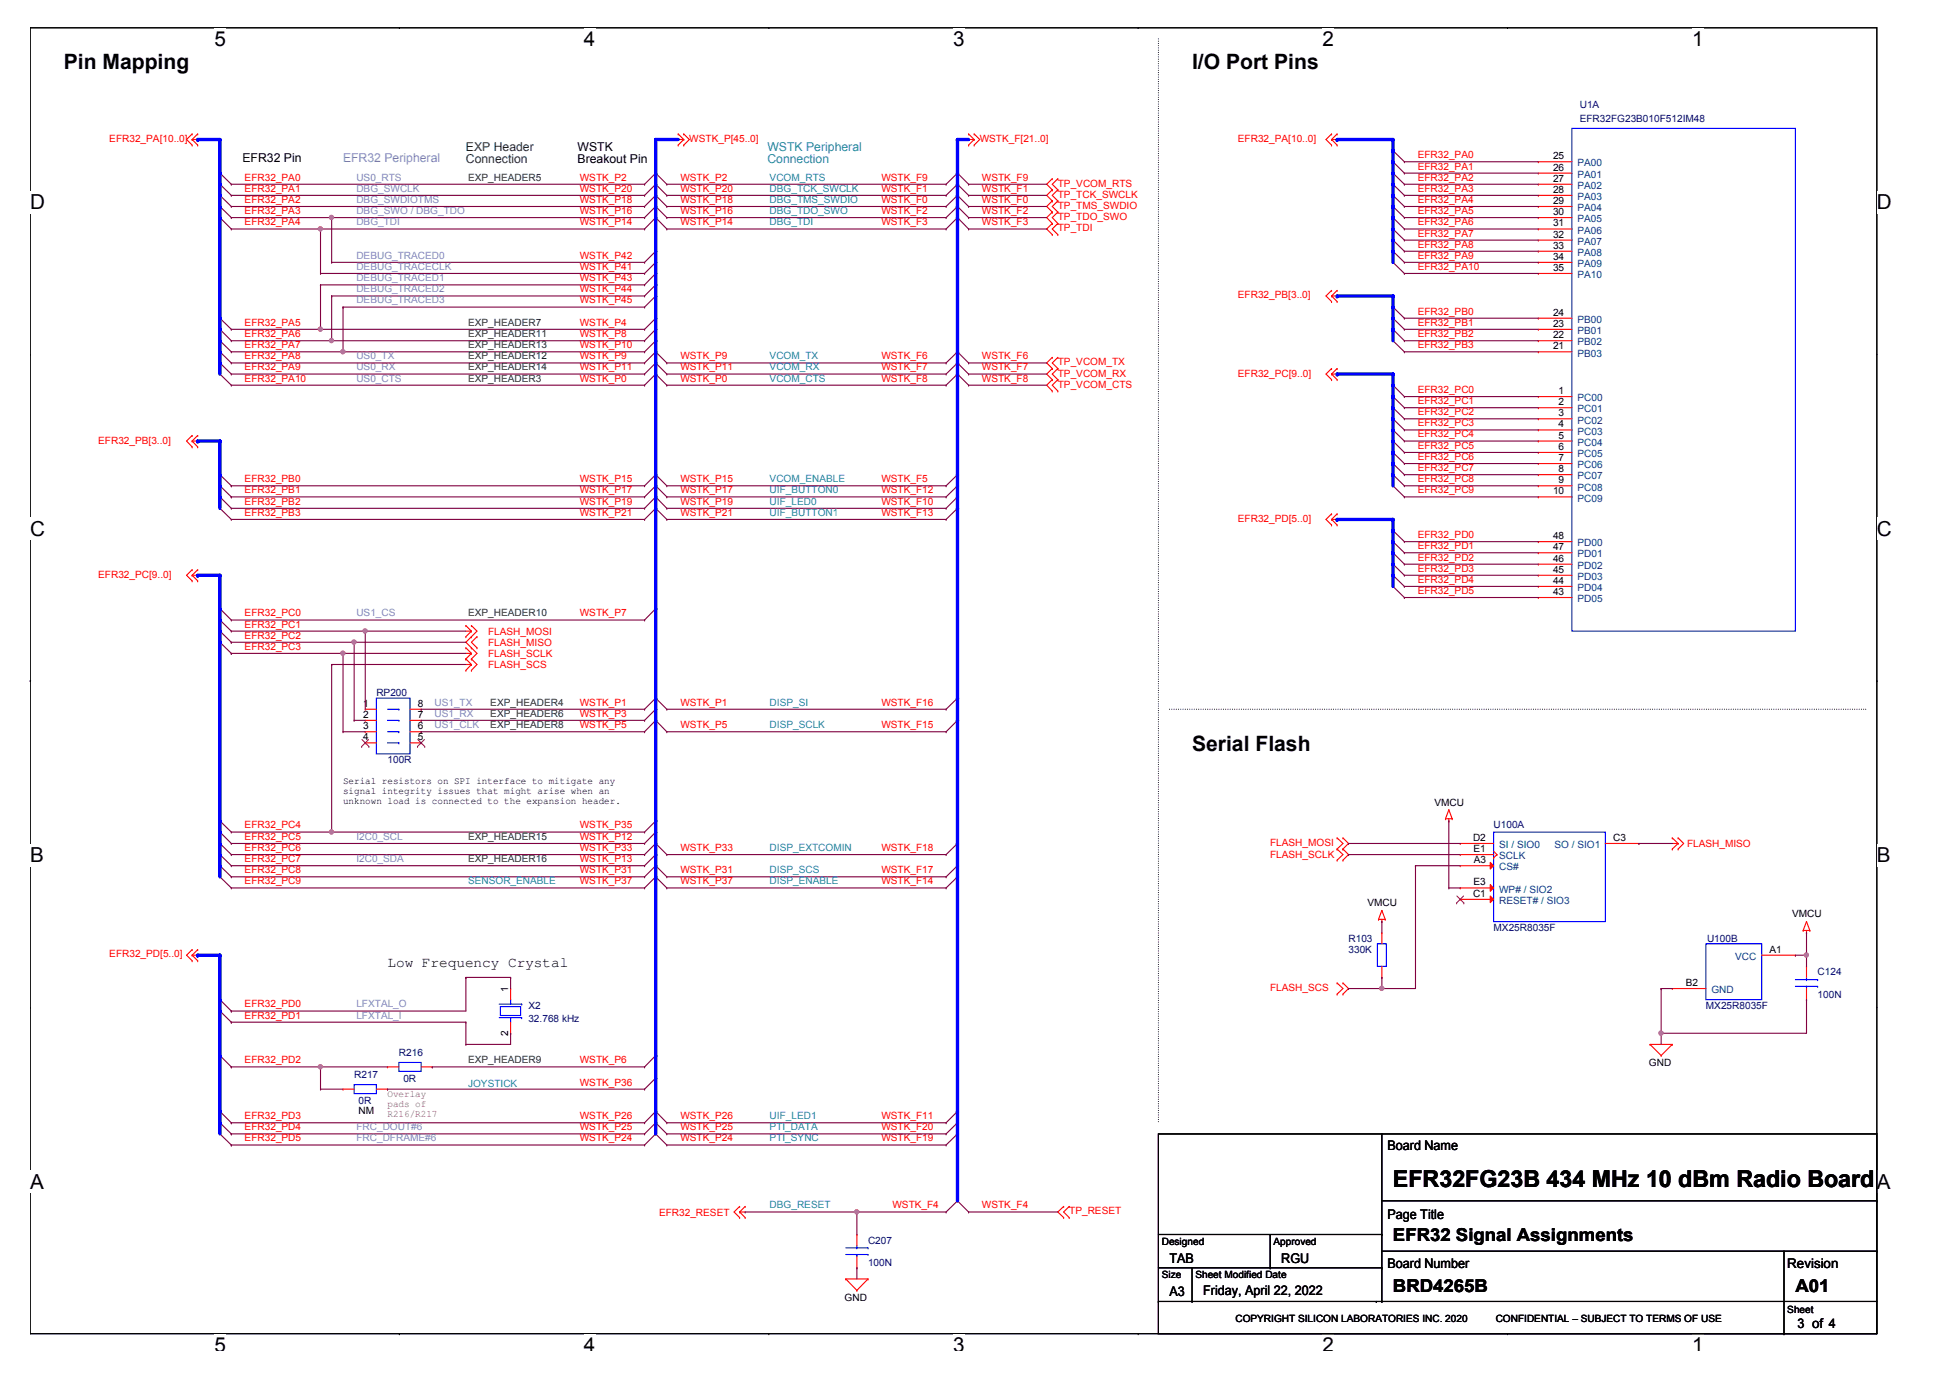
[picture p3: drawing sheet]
<svg xmlns="http://www.w3.org/2000/svg" width="297mm" height="210mm" viewBox="0 0 297 210" stroke-linecap="round" stroke-linejoin="round" font-family="sans-serif">
<defs><g id="words">
<text font-size="3.6" x="212.2" y="180.8">EFR32FG23B 434 MHz 10 dBm Radio Board</text>
<g font-size="3.2">
<text x="9.7" y="10.6">Pin Mapping</text>
<text x="181.6" y="10.6">I/O Port Pins</text>
<text x="181.6" y="114.4">Serial Flash</text>
</g>
<g font-size="3.1">
<text x="32.7" y="7">5</text>
<text x="89" y="7">4</text>
<text x="145.2" y="7">3</text>
<text x="201.5" y="7">2</text>
<text x="257.7" y="7">1</text>
<text x="4.6" y="31.9">D</text>
<text x="285.9" y="31.9">D</text>
<text x="4.6" y="81.6">C</text>
<text x="285.9" y="81.6">C</text>
<text x="4.6" y="131.3">B</text>
<text x="285.9" y="131.3">B</text>
<text x="4.6" y="181.1">A</text>
<text x="285.9" y="181.1">A</text>
<text x="32.7" y="206">5</text>
<text x="89" y="206">4</text>
<text x="145.2" y="206">3</text>
<text x="201.5" y="206">2</text>
<text x="257.7" y="206">1</text>
</g>
<g font-size="2.7">
<text x="212.2" y="189">EFR32 Signal Assignments</text>
<text x="212.2" y="196.8">BRD4265B</text>
<text x="273.5" y="196.8">A01</text>
</g>
<text font-size="2.2" x="59" y="147.3">Low Frequency Crystal</text>
<g font-size="2">
<text x="211.3" y="175.1">Board Name</text>
<text x="211.3" y="185.7">Page Title</text>
<text x="178.2" y="192.3">TAB</text>
<text x="178.2" y="197.4">A3</text>
<text x="183.3" y="197.2">Friday, April 22, 2022</text>
<text x="195.2" y="192.3">RGU</text>
<text x="211.3" y="193.2">Board Number</text>
<text x="272.3" y="193.2">Revision</text>
<text x="273.8" y="202.4">3 of 4</text>
</g>
<g font-size="1.9" fill="#008000">
<text x="71" y="22.9">EXP Header</text>
<text x="71" y="24.8">Connection</text>
</g>
<g font-size="1.9">
<text x="88" y="22.9">WSTK</text>
<text x="36.9" y="24.6">EFR32 Pin</text>
<text x="88" y="24.8">Breakout Pin</text>
</g>
<g font-size="1.9" fill="#0080ff">
<text x="116.9" y="22.9">WSTK Peripheral</text>
<text x="116.9" y="24.8">Connection</text>
</g>
<text font-size="1.9" fill="#8080c0" x="52.3" y="24.6">EFR32 Peripheral</text>
<g font-size="1.5" fill="#000080">
<text x="240.6" y="16.5">U1A</text>
<text x="240.6" y="18.6">EFR32FG23B010F512IM48</text>
<text x="57.3" y="106">RP200</text>
<text x="59" y="116.2">100R</text>
<text x="227.5" y="126.1">U100A</text>
<text x="205.4" y="143.5">R103</text>
<text x="227.5" y="141.8">MX25R8035F</text>
<text x="260" y="143.5">U100B</text>
<text x="205.4" y="145.2">330K</text>
<text x="276.9" y="148.6">C124</text>
<text x="80.5" y="153.7">X2</text>
<text x="80.5" y="155.7">32.768 kHz</text>
<text x="259.9" y="153.7">MX25R8035F</text>
<text x="276.9" y="152">100N</text>
<text x="60.8" y="160.8">R216</text>
<text x="53.9" y="164.3">R217</text>
<text x="61.4" y="164.8">0R</text>
<text x="54.6" y="168.1">0R</text>
<text x="132.2" y="189.4">C207</text>
<text x="132.2" y="192.8">100N</text>
</g>
<g font-size="1.5" fill="#f00">
<text x="16.7" y="21.6">EFR32_PA[10..0]</text>
<text x="105" y="21.6">WSTK_P[45..0]</text>
<text x="149.2" y="21.6">WSTK_F[21..0]</text>
<text x="188.6" y="21.6">EFR32_PA[10..0]</text>
<text x="37.3" y="27.5">EFR32_PA0</text>
<text x="37.3" y="29.2">EFR32_PA1</text>
<text x="88.3" y="27.5">WSTK_P2</text>
<text x="88.3" y="29.2">WSTK_P20</text>
<text x="103.6" y="29.2">WSTK_P20</text>
<text x="103.6" y="27.5">WSTK_P2</text>
<text x="134.3" y="29.2">WSTK_F1</text>
<text x="134.3" y="27.5">WSTK_F9</text>
<text x="149.6" y="27.5">WSTK_F9</text>
<text x="149.6" y="29.2">WSTK_F1</text>
<text x="161.1" y="28.4">TP_VCOM_RTS</text>
<text x="216" y="27.5">EFR32_PA2</text>
<text x="216" y="29.2">EFR32_PA3</text>
<text x="216" y="25.8">EFR32_PA1</text>
<text x="216" y="24.1">EFR32_PA0</text>
<text x="37.3" y="34.3">EFR32_PA4</text>
<text x="37.3" y="32.6">EFR32_PA3</text>
<text x="37.3" y="30.9">EFR32_PA2</text>
<text x="88.3" y="32.6">WSTK_P16</text>
<text x="88.3" y="34.3">WSTK_P14</text>
<text x="88.3" y="30.9">WSTK_P18</text>
<text x="103.6" y="34.3">WSTK_P14</text>
<text x="103.6" y="30.9">WSTK_P18</text>
<text x="103.6" y="32.6">WSTK_P16</text>
<text x="134.3" y="34.3">WSTK_F3</text>
<text x="134.3" y="30.9">WSTK_F0</text>
<text x="134.3" y="32.6">WSTK_F2</text>
<text x="149.6" y="32.6">WSTK_F2</text>
<text x="149.6" y="34.3">WSTK_F3</text>
<text x="149.6" y="30.9">WSTK_F0</text>
<text x="161.1" y="30.1">TP_TCK_SWCLK</text>
<text x="161.1" y="33.5">TP_TDO_SWO</text>
<text x="161.1" y="35.2">TP_TDI</text>
<text x="161.1" y="31.8">TP_TMS_SWDIO</text>
<text x="216" y="34.3">EFR32_PA6</text>
<text x="216" y="30.9">EFR32_PA4</text>
<text x="216" y="32.6">EFR32_PA5</text>
<text x="88.3" y="39.4">WSTK_P42</text>
<text x="88.3" y="41.1">WSTK_P41</text>
<text x="216" y="36">EFR32_PA7</text>
<text x="216" y="37.7">EFR32_PA8</text>
<text x="216" y="39.4">EFR32_PA9</text>
<text x="216" y="41.1">EFR32_PA10</text>
<text x="88.3" y="42.8">WSTK_P43</text>
<text x="88.3" y="44.5">WSTK_P44</text>
<text x="88.3" y="46.2">WSTK_P45</text>
<text x="188.6" y="45.5">EFR32_PB[3..0]</text>
<text x="216" y="47.9">EFR32_PB0</text>
<text x="37.3" y="53">EFR32_PA7</text>
<text x="37.3" y="51.3">EFR32_PA6</text>
<text x="37.3" y="49.6">EFR32_PA5</text>
<text x="88.3" y="49.6">WSTK_P4</text>
<text x="88.3" y="51.3">WSTK_P8</text>
<text x="88.3" y="53">WSTK_P10</text>
<text x="216" y="49.6">EFR32_PB1</text>
<text x="216" y="51.3">EFR32_PB2</text>
<text x="216" y="53">EFR32_PB3</text>
<text x="37.3" y="58.1">EFR32_PA10</text>
<text x="37.3" y="56.4">EFR32_PA9</text>
<text x="37.3" y="54.7">EFR32_PA8</text>
<text x="88.3" y="58.1">WSTK_P0</text>
<text x="88.3" y="56.4">WSTK_P11</text>
<text x="88.3" y="54.7">WSTK_P9</text>
<text x="103.6" y="54.7">WSTK_P9</text>
<text x="103.6" y="56.4">WSTK_P11</text>
<text x="103.6" y="58.1">WSTK_P0</text>
<text x="134.3" y="54.7">WSTK_F6</text>
<text x="134.3" y="56.4">WSTK_F7</text>
<text x="134.3" y="58.1">WSTK_F8</text>
<text x="149.6" y="54.7">WSTK_F6</text>
<text x="149.6" y="56.4">WSTK_F7</text>
<text x="149.6" y="58.1">WSTK_F8</text>
<text x="161.1" y="55.7">TP_VCOM_TX</text>
<text x="161.1" y="57.4">TP_VCOM_RX</text>
<text x="161.1" y="59.1">TP_VCOM_CTS</text>
<text x="188.6" y="57.4">EFR32_PC[9..0]</text>
<text x="216" y="59.9">EFR32_PC0</text>
<text x="216" y="61.6">EFR32_PC1</text>
<text x="216" y="63.2">EFR32_PC2</text>
<text x="216" y="64.9">EFR32_PC3</text>
<text x="15" y="67.6">EFR32_PB[3..0]</text>
<text x="216" y="68.4">EFR32_PC5</text>
<text x="216" y="70.1">EFR32_PC6</text>
<text x="216" y="71.8">EFR32_PC7</text>
<text x="216" y="66.6">EFR32_PC4</text>
<text x="37.3" y="75.1">EFR32_PB1</text>
<text x="37.3" y="73.4">EFR32_PB0</text>
<text x="37.3" y="76.9">EFR32_PB2</text>
<text x="88.3" y="75.1">WSTK_P17</text>
<text x="88.3" y="73.4">WSTK_P15</text>
<text x="88.3" y="76.9">WSTK_P19</text>
<text x="103.6" y="76.9">WSTK_P19</text>
<text x="103.6" y="75.1">WSTK_P17</text>
<text x="103.6" y="73.4">WSTK_P15</text>
<text x="134.3" y="76.9">WSTK_F10</text>
<text x="134.3" y="75.1">WSTK_F12</text>
<text x="134.3" y="73.4">WSTK_F5</text>
<text x="216" y="75.1">EFR32_PC9</text>
<text x="216" y="73.4">EFR32_PC8</text>
<text x="37.3" y="78.6">EFR32_PB3</text>
<text x="88.3" y="78.6">WSTK_P21</text>
<text x="103.6" y="78.6">WSTK_P21</text>
<text x="134.3" y="78.6">WSTK_F13</text>
<text x="188.6" y="79.5">EFR32_PD[5..0]</text>
<text x="216" y="83.7">EFR32_PD1</text>
<text x="216" y="82">EFR32_PD0</text>
<text x="15" y="88">EFR32_PC[9..0]</text>
<text x="216" y="85.4">EFR32_PD2</text>
<text x="216" y="87.1">EFR32_PD3</text>
<text x="216" y="88.8">EFR32_PD4</text>
<text x="37.3" y="95.6">EFR32_PC1</text>
<text x="37.3" y="93.9">EFR32_PC0</text>
<text x="88.3" y="93.9">WSTK_P7</text>
<text x="216" y="90.5">EFR32_PD5</text>
<text x="37.3" y="97.3">EFR32_PC2</text>
<text x="37.3" y="99">EFR32_PC3</text>
<text x="74.4" y="101.8">FLASH_SCS</text>
<text x="74.4" y="96.7">FLASH_MOSI</text>
<text x="74.4" y="98.4">FLASH_MISO</text>
<text x="74.4" y="100.1">FLASH_SCLK</text>
<text x="88.3" y="107.5">WSTK_P1</text>
<text x="103.6" y="107.5">WSTK_P1</text>
<text x="134.3" y="107.5">WSTK_F16</text>
<text x="88.3" y="110.9">WSTK_P5</text>
<text x="88.3" y="109.2">WSTK_P3</text>
<text x="103.6" y="110.9">WSTK_P5</text>
<text x="134.3" y="110.9">WSTK_F15</text>
<text x="37.3" y="126.2">EFR32_PC4</text>
<text x="37.3" y="131.3">EFR32_PC7</text>
<text x="37.3" y="127.9">EFR32_PC5</text>
<text x="37.3" y="129.6">EFR32_PC6</text>
<text x="88.3" y="129.6">WSTK_P33</text>
<text x="88.3" y="126.2">WSTK_P35</text>
<text x="88.3" y="131.3">WSTK_P13</text>
<text x="88.3" y="127.9">WSTK_P12</text>
<text x="103.6" y="129.6">WSTK_P33</text>
<text x="134.3" y="129.6">WSTK_F18</text>
<text x="193.5" y="128.8">FLASH_MOSI</text>
<text x="193.5" y="130.7">FLASH_SCLK</text>
<text x="257" y="129">FLASH_MISO</text>
<text x="37.3" y="134.7">EFR32_PC9</text>
<text x="37.3" y="133">EFR32_PC8</text>
<text x="88.3" y="133">WSTK_P31</text>
<text x="88.3" y="134.7">WSTK_P37</text>
<text x="103.6" y="133">WSTK_P31</text>
<text x="103.6" y="134.7">WSTK_P37</text>
<text x="134.3" y="133">WSTK_F17</text>
<text x="134.3" y="134.7">WSTK_F14</text>
<text x="16.7" y="145.8">EFR32_PD[5..0]</text>
<text x="37.3" y="155.2">EFR32_PD1</text>
<text x="37.3" y="153.5">EFR32_PD0</text>
<text x="193.5" y="151">FLASH_SCS</text>
<text x="37.3" y="162">EFR32_PD2</text>
<text x="88.3" y="162">WSTK_P6</text>
<text x="88.3" y="165.4">WSTK_P36</text>
<text x="37.3" y="170.5">EFR32_PD3</text>
<text x="37.3" y="172.2">EFR32_PD4</text>
<text x="37.3" y="173.9">EFR32_PD5</text>
<text x="88.3" y="170.5">WSTK_P26</text>
<text x="88.3" y="172.2">WSTK_P25</text>
<text x="88.3" y="173.9">WSTK_P24</text>
<text x="103.6" y="170.5">WSTK_P26</text>
<text x="103.6" y="173.9">WSTK_P24</text>
<text x="103.6" y="172.2">WSTK_P25</text>
<text x="134.3" y="170.5">WSTK_F11</text>
<text x="134.3" y="173.9">WSTK_F19</text>
<text x="134.3" y="172.2">WSTK_F20</text>
<text x="100.4" y="185.2">EFR32_RESET</text>
<text x="135.9" y="184.1">WSTK_F4</text>
<text x="149.6" y="184.1">WSTK_F4</text>
<text x="162.9" y="185">TP_RESET</text>
</g>
<g font-size="1.5" fill="#8080c0">
<text x="54.3" y="27.5">US0_RTS</text>
<text x="54.3" y="29.2">DBG_SWCLK</text>
<text x="54.3" y="32.6">DBG_SWO / DBG_TDO</text>
<text x="54.3" y="34.3">DBG_TDI</text>
<text x="54.3" y="30.9">DBG_SWDIOTMS</text>
<text x="54.3" y="39.4">DEBUG_TRACED0</text>
<text x="54.3" y="41.1">DEBUG_TRACECLK</text>
<text x="54.3" y="42.8">DEBUG_TRACED1</text>
<text x="54.3" y="44.5">DEBUG_TRACED2</text>
<text x="54.3" y="46.2">DEBUG_TRACED3</text>
<text x="54.3" y="58.1">US0_CTS</text>
<text x="54.3" y="56.4">US0_RX</text>
<text x="54.3" y="54.7">US0_TX</text>
<text x="54.3" y="93.9">US1_CS</text>
<text x="66.2" y="107.5">US1_TX</text>
<text x="66.2" y="110.9">US1_CLK</text>
<text x="66.2" y="109.2">US1_RX</text>
<text x="54.3" y="131.3">I2C0_SDA</text>
<text x="54.3" y="127.9">I2C0_SCL</text>
<text x="54.3" y="155.2">LFXTAL_I</text>
<text x="54.3" y="153.5">LFXTAL_O</text>
<text x="54.3" y="172.2">FRC_DOUT#6</text>
<text x="54.3" y="173.9">FRC_DFRAME#6</text>
</g>
<g font-size="1.5" fill="#008000">
<text x="71.3" y="27.5">EXP_HEADER5</text>
<text x="71.3" y="49.6">EXP_HEADER7</text>
<text x="71.3" y="51.3">EXP_HEADER11</text>
<text x="71.3" y="53">EXP_HEADER13</text>
<text x="71.3" y="58.1">EXP_HEADER3</text>
<text x="71.3" y="56.4">EXP_HEADER14</text>
<text x="71.3" y="54.7">EXP_HEADER12</text>
<text x="71.3" y="93.9">EXP_HEADER10</text>
<text x="74.7" y="107.5">EXP_HEADER4</text>
<text x="74.7" y="110.9">EXP_HEADER8</text>
<text x="74.7" y="109.2">EXP_HEADER6</text>
<text x="71.3" y="131.3">EXP_HEADER16</text>
<text x="71.3" y="127.9">EXP_HEADER15</text>
<text x="71.3" y="162">EXP_HEADER9</text>
</g>
<g font-size="1.5" fill="#0080ff">
<text x="117.2" y="29.2">DBG_TCK_SWCLK</text>
<text x="117.2" y="27.5">VCOM_RTS</text>
<text x="117.2" y="34.3">DBG_TDI</text>
<text x="117.2" y="30.9">DBG_TMS_SWDIO</text>
<text x="117.2" y="32.6">DBG_TDO_SWO</text>
<text x="117.2" y="54.7">VCOM_TX</text>
<text x="117.2" y="56.4">VCOM_RX</text>
<text x="117.2" y="58.1">VCOM_CTS</text>
<text x="117.2" y="76.9">UIF_LED0</text>
<text x="117.2" y="75.1">UIF_BUTTON0</text>
<text x="117.2" y="73.4">VCOM_ENABLE</text>
<text x="117.2" y="78.6">UIF_BUTTON1</text>
<text x="117.2" y="107.5">DISP_SI</text>
<text x="117.2" y="110.9">DISP_SCLK</text>
<text x="117.2" y="129.6">DISP_EXTCOMIN</text>
<text x="71.3" y="134.7">SENSOR_ENABLE</text>
<text x="117.2" y="133">DISP_SCS</text>
<text x="117.2" y="134.7">DISP_ENABLE</text>
<text x="71.3" y="165.6">JOYSTICK</text>
<text x="117.2" y="170.5">UIF_LED1</text>
<text x="117.2" y="173.9">PTI_SYNC</text>
<text x="117.2" y="172.2">PTI_DATA</text>
<text x="117.2" y="184.1">DBG_RESET</text>
</g>
<g font-size="1.5">
<text x="236.6" y="27.7">27</text>
<text x="236.6" y="29.4">28</text>
<text x="236.6" y="24.3">25</text>
<text x="236.6" y="26">26</text>
<text x="236.6" y="31.1">29</text>
<text x="236.6" y="34.5">31</text>
<text x="236.6" y="32.8">30</text>
<text x="236.6" y="37.9">33</text>
<text x="236.6" y="36.2">32</text>
<text x="236.6" y="39.6">34</text>
<text x="236.6" y="41.3">35</text>
<text x="236.6" y="48.1">24</text>
<text x="236.6" y="49.8">23</text>
<text x="236.6" y="51.5">22</text>
<text x="236.6" y="53.2">21</text>
<text x="237.4" y="60">1</text>
<text x="237.4" y="61.7">2</text>
<text x="237.4" y="63.4">3</text>
<text x="237.4" y="65.1">4</text>
<text x="237.4" y="70.2">7</text>
<text x="237.4" y="68.5">6</text>
<text x="237.4" y="71.9">8</text>
<text x="237.4" y="66.8">5</text>
<text x="236.6" y="75.3">10</text>
<text x="237.4" y="73.6">9</text>
<text x="236.6" y="82.1">48</text>
<text x="236.6" y="83.8">47</text>
<text x="236.6" y="85.6">46</text>
<text x="236.6" y="87.2">45</text>
<text x="236.6" y="88.9">44</text>
<text x="236.6" y="90.6">43</text>
<text x="55.3" y="107.7">1</text>
<text x="63.6" y="107.7">8</text>
<text x="55.3" y="109.3">2</text>
<text x="55.3" y="111.1">3</text>
<text x="55.3" y="112.8">4</text>
<text x="63.6" y="112.8">5</text>
<text x="63.6" y="111.1">6</text>
<text x="63.6" y="109.3">7</text>
<text x="52.3" y="119.5">Serial resistors on SPI interface to mitigate any</text>
<text x="52.3" y="121">signal integrity issues that might arise when an</text>
<text x="52.3" y="122.5">unknown load is connected to the expansion header.</text>
<text x="218.5" y="122.7">VMCU</text>
<text x="224.4" y="128.1">D2</text>
<text x="224.5" y="129.8">E1</text>
<text x="224.5" y="131.5">A3</text>
<text x="245.7" y="128.1">C3</text>
<text x="224.4" y="136.6">C1</text>
<text x="224.5" y="134.9">E3</text>
<text x="208.3" y="138">VMCU</text>
<text x="273" y="139.7">VMCU</text>
<text x="269.6" y="145.1">A1</text>
<text x="77.4" y="151.1" transform="rotate(-90 77.4 151.1)">1</text>
<text x="256.8" y="150.2">B2</text>
<text x="77.4" y="157.7" transform="rotate(-90 77.4 157.7)">2</text>
<text x="251.2" y="162.3">GND</text>
<text x="54.6" y="169.7">NM</text>
<text x="177" y="189.6">Designed</text>
<text x="194" y="189.6">Approved</text>
<text x="177" y="194.7">Size</text>
<text x="182.1" y="194.7">Sheet Modified Date</text>
<text x="128.7" y="198.1">GND</text>
<text x="188.2" y="201.3">COPYRIGHT SILICON LABORATORIES INC. 2020</text>
<text x="227.8" y="201.3">CONFIDENTIAL – SUBJECT TO TERMS OF USE</text>
<text x="272.3" y="200">Sheet</text>
</g>
<g font-size="1.5" fill="#004080">
<text x="240.3" y="28.8">PA02</text>
<text x="240.3" y="25.4">PA00</text>
<text x="240.3" y="27.1">PA01</text>
<text x="240.3" y="30.5">PA03</text>
<text x="240.3" y="32.2">PA04</text>
<text x="240.3" y="35.6">PA06</text>
<text x="240.3" y="33.9">PA05</text>
<text x="240.3" y="39">PA08</text>
<text x="240.3" y="37.3">PA07</text>
<text x="240.3" y="40.7">PA09</text>
<text x="240.3" y="42.4">PA10</text>
<text x="240.3" y="49.2">PB00</text>
<text x="240.3" y="50.9">PB01</text>
<text x="240.3" y="52.6">PB02</text>
<text x="240.3" y="54.3">PB03</text>
<text x="240.3" y="61.1">PC00</text>
<text x="240.3" y="62.8">PC01</text>
<text x="240.3" y="64.5">PC02</text>
<text x="240.3" y="66.2">PC03</text>
<text x="240.3" y="71.3">PC06</text>
<text x="240.3" y="69.6">PC05</text>
<text x="240.3" y="67.9">PC04</text>
<text x="240.3" y="76.4">PC09</text>
<text x="240.3" y="74.7">PC08</text>
<text x="240.3" y="73">PC07</text>
<text x="240.3" y="83.2">PD00</text>
<text x="240.3" y="84.9">PD01</text>
<text x="240.3" y="86.7">PD02</text>
<text x="240.3" y="88.3">PD03</text>
<text x="240.3" y="90">PD04</text>
<text x="240.3" y="91.7">PD05</text>
<text x="228.4" y="129.2">SI / SIO0</text>
<text x="228.4" y="130.9">SCLK</text>
<text x="236.8" y="129.2">SO / SIO1</text>
<text x="228.4" y="137.7">RESET# / SIO3</text>
<text x="228.4" y="136">WP# / SIO2</text>
<text x="228.4" y="132.6">CS#</text>
<text x="264.3" y="146.2">VCC</text>
<text x="260.7" y="151.3">GND</text>
</g>
<g font-size="1.5" fill="#808000">
<text x="59" y="167.1">Overlay</text>
<text x="59" y="168.7">pads of</text>
<text x="59" y="170.2">R216/R217</text>
</g>
</g></defs>
<path d="M4.6 4.2h281.3v199h-281.3z" fill="none" stroke="#000" stroke-width=".17"/>
<g fill="#fff">
<path d="M32.7 4.2h1.7v3.5h-1.7z"/>
<path d="M32.7 203.2h1.7v2.5h-1.7z"/>
</g>
<path d="M60.8 4.2h.1M60.8 203.2h.1" fill="none" stroke="#000" stroke-width=".17"/>
<g fill="#fff">
<path d="M89 4.2h1.7v3.5h-1.7z"/>
<path d="M89 203.2h1.7v2.5h-1.7z"/>
</g>
<path d="M117.1 4.2h.1M117.1 203.2h.1" fill="none" stroke="#000" stroke-width=".17"/>
<g fill="#fff">
<path d="M145.2 4.2h1.8v3.5h-1.8z"/>
<path d="M145.2 203.2h1.8v2.5h-1.8z"/>
</g>
<path d="M173.4 4.2h.1M173.4 203.2h.1" fill="none" stroke="#000" stroke-width=".17"/>
<g fill="#fff">
<path d="M201.5 4.2h1.7v3.5h-1.7z"/>
<path d="M201.5 203.2h1.7v2.5h-1.7z"/>
</g>
<path d="M229.6 4.2h.1M229.6 203.2h.1" fill="none" stroke="#000" stroke-width=".17"/>
<g fill="#fff">
<path d="M257.7 4.2h1.8v3.5h-1.8z"/>
<path d="M257.7 203.2h1.8v2.5h-1.8z"/>
<path d="M4.6 29.1h2.2v3.5h-2.2z"/>
<path d="M285.9 29.1h2.2v3.5h-2.2z"/>
<path d="M4.6 78.8h2.2v3.5h-2.2z"/>
<path d="M285.9 78.8h2.2v3.5h-2.2z"/>
</g>
<path d="M4.6 53.9h.1M285.9 53.9h.1" fill="none" stroke="#000" stroke-width=".17"/>
<g fill="#fff">
<path d="M4.6 128.5h2.1v3.5h-2.1z"/>
<path d="M285.9 128.5h2.1v3.5h-2.1z"/>
</g>
<path d="M4.6 103.7h.1M285.9 103.7h.1" fill="none" stroke="#000" stroke-width=".17"/>
<path d="M4.6 103.7h.1M285.9 103.7h.1" fill="none" stroke="#000" stroke-width=".15"/>
<g fill="#fff">
<path d="M4.6 178.3h2.1v3.4h-2.1z"/>
<path d="M285.9 178.3h2.1v3.4h-2.1z"/>
</g>
<g fill="none" stroke="#000" stroke-width=".17">
<path d="M4.6 153.4h.1M285.9 153.4h.1M176.5 172.7h109.4v30.5h-109.4zM210.5 172.7v25.5M176.5 198.2h.1M176.5 198.2h109.4M176.5 193.1h34M176.5 188h34M181.6 198.2h.1M181.6 193.1v5.1M193.5 193.1h.1M193.5 188v5.1"/>
<path d="M209.6 198.2h.1M210.5 198.2h.1M210.5 193.1h.1M210.5 188h.1M210.5 182.9h75.4M210.5 190.6h75.4M271.8 190.6v12.6M285.9 182.9h.1M285.9 190.6h.1M271.8 203.2h.1"/>
</g>
<path d="M176.5 5.9v165M178.2 108h106M284.2 108h.1M176.5 170.9h.1" fill="none" stroke="#000" stroke-width=".17" stroke-dasharray="0 .3"/>
<g fill="none" stroke="#f00" stroke-width=".17">
<path d="M29.3 20.4h.1M29.3 22.1h.1M29.3 21.3h.1M29.3 21.3h.8M29.3 20.4l-.9 .9 .9 .8M29.3 21.3l.8 .8M30.1 20.4h.1M30.1 22.1h.1M30.1 20.4l-.8 .9M103.3 20.4h.1M103.3 22.1h.1M103.3 21.3h.9"/>
<path d="M103.3 20.4l.9 .9M104.2 20.4h.1M104.2 22.1h.1M104.2 21.3h.1M104.2 20.4l.8 .9-.8 .8M104.2 21.3l-.9 .8M147.5 20.4h.1M147.5 22.1h.1M147.5 21.3h.9M147.5 20.4l.9 .9M148.4 20.4h.1M148.4 22.1h.1"/>
<path d="M148.4 21.3h.1M148.4 20.4l.8 .9-.8 .8M148.4 21.3l-.9 .8M160.3 30.6h.1M160.3 28.9h.1M160.3 34h.1M160.3 32.3h.1M160.3 35.7h.1M160.3 27.2h.1M160.3 28.9l-.9 .9 .9 .8M160.3 32.3l-.9 .8 .9 .9M160.3 34l-.9 .9 .9 .8"/>
<path d="M160.3 30.6l-.9 .9 .9 .8M160.3 27.2l-.9 .9 .9 .8M161.1 30.6h.1M161.1 28.9h.1M161.1 34h.1M161.1 32.3h.1M161.1 35.7h.1M161.1 27.2h.1M161.1 28.9l-.8 .9 .8 .8M161.1 32.3l-.8 .8 .8 .9M161.1 34l-.8 .9 .8 .8M161.1 30.6l-.8 .9 .8 .8"/>
<path d="M161.1 27.2l-.8 .9 .8 .8M202.8 20.4h.1M202.8 22.1h.1M202.8 21.3h.1M202.8 20.4l-.8 .9 .8 .8M202.8 21.3l.9 .8M202.8 21.3h.9M203.7 20.4h.1M203.7 22.1h.1M203.7 20.4l-.9 .9M234.3 28.1h.1M234.3 29.8h.1"/>
<path d="M234.3 31.5h.1M234.3 38.3h.1M234.3 24.6h.1M234.3 26.4h.1M234.3 34.9h.1M234.3 36.6h.1M234.3 33.1h.1M234.3 40h.1M234.3 28.1h5.2M234.3 29.8h5.2M234.3 31.5h5.2M234.3 38.3h5.2"/>
<path d="M234.3 24.6h5.2M234.3 26.4h5.2M234.3 34.9h5.2M234.3 36.6h5.2M234.3 33.1h5.2M234.3 40h5.2M160.3 56.1h.1M160.3 54.4h.1M160.3 57.8h.1M160.3 59.6h.1M160.3 54.4l-.9 .9 .9 .8M160.3 56.1l-.9 .9 .9 .8"/>
<path d="M160.3 57.8l-.9 .9 .9 .9M161.1 56.1h.1M161.1 54.4h.1M161.1 57.8h.1M161.1 59.6h.1M161.1 54.4l-.8 .9 .8 .8M161.1 56.1l-.8 .9 .8 .8M161.1 57.8l-.8 .9 .8 .9M202.8 44.2h.1M202.8 45.9h.1M202.8 45.1h.1M202.8 56.1h.1"/>
<path d="M202.8 57.8h.1M202.8 57h.1M202.8 44.2l-.8 .9 .8 .8M202.8 45.1l.9 .8M202.8 45.1h.9M202.8 56.1l-.8 .9 .8 .8M202.8 57l.9 .8M202.8 57h.9M203.7 44.2h.1M203.7 45.9h.1M203.7 56.1h.1M203.7 57.8h.1"/>
<path d="M203.7 44.2l-.9 .9M203.7 56.1l-.9 .9M234.3 48.5h.1M234.3 50.2h.1M234.3 41.7h.1M234.3 51.9h.1M234.3 53.6h.1M234.3 48.5h5.2M234.3 50.2h5.2M234.3 41.7h5.2M234.3 51.9h5.2M234.3 53.6h5.2"/>
<path d="M29.3 66.3h.1M29.3 68.1h.1M29.3 67.2h.1M29.3 66.3l-.9 .9 .9 .9M29.3 67.2l.8 .9M29.3 67.2h.8M30.1 66.3h.1M30.1 68.1h.1M30.1 66.3l-.8 .9M202.8 78.3h.1M202.8 80h.1M202.8 79.1h.1"/>
<path d="M202.8 78.3l-.8 .8 .8 .9M202.8 79.1l.9 .9M202.8 79.1h.9M203.7 78.3h.1M203.7 80h.1M203.7 78.3l-.9 .8M234.3 60.4h.1M234.3 62.1h.1M234.3 63.8h.1M234.3 65.5h.1M234.3 75.7h.1M234.3 70.6h.1"/>
<path d="M234.3 68.9h.1M234.3 74h.1M234.3 72.3h.1M234.3 67.2h.1M234.3 67.2h5.2M234.3 60.4h5.2M234.3 62.1h5.2M234.3 63.8h5.2M234.3 65.5h5.2M234.3 75.7h5.2M234.3 70.6h5.2M234.3 68.9h5.2"/>
<path d="M234.3 74h5.2M234.3 72.3h5.2M29.3 86.8h.1M29.3 88.5h.1M29.3 87.6h.1M29.3 86.8l-.9 .8 .9 .9M29.3 87.6l.8 .9M29.3 87.6h.8M30.1 86.8h.1M30.1 88.5h.1M30.1 86.8l-.8 .8M71 97h.1"/>
<path d="M71 95.3h.1M71 98.7h.1M71 95.3l.8 .8M71 96.1h.8M71 98.7l.8 .8M71 99.5h.8M71.8 97h.1M71.8 95.3h.1M71.8 96.1h.1M71.8 98.7h.1M71.8 99.5h.1M71.8 95.3l.9 .8-1.7 1.7 1.7 1.7-.9 .9"/>
<path d="M71.8 96.1l-.8 .9M71.8 99.5l-.8 .9M72.7 98.7h.1M72.7 97h.1M72.7 97l-.9 .8 .9 .9M234.3 82.5h.1M234.3 84.2h.1M234.3 85.9h.1M234.3 87.6h.1M234.3 89.3h.1M234.3 91h.1M234.3 87.6h5.2"/>
<path d="M234.3 82.5h5.2M234.3 84.2h5.2M234.3 85.9h5.2M234.3 89.3h5.2M234.3 91h5.2M71 102.1h.1M71 100.4h.1M71 100.4l.8 .8M71 101.2h.8M71.8 102.1h.1M71.8 100.4h.1M71.8 101.2h.1"/>
<path d="M71.8 100.4l.9 .8-.9 .9M71.8 101.2l-.8 .9M203.7 129.3h.1M203.7 127.6h.1M203.7 131h.1M203.7 127.6l.9 .9-.9 .8M203.7 129.3l.9 .9-.9 .8M204.6 129.3h.1M204.6 127.6h.1M204.6 131h.1M204.6 127.6l.8 .9-.8 .8M204.6 129.3l.8 .9-.8 .8"/>
<path d="M210.5 138.7h.1M210.5 138.7l-.5 1.3M210.5 138.7l.5 1.3M220.2 124.7h.1M220.2 124.7h1M220.7 125.1h.1M220.7 123.4h.1M220.7 124.7v.4M220.7 123.4l-.5 1.3M220.7 123.4l.5 1.3M221.2 124.7h.1M222.4 128.5h.1"/>
<path d="M222.4 130.2h.1M222.4 128.5h5.1M222.4 130.2h5.1M227.5 130.7h.1M227.5 129.7l.5 .5M228 130.2h.1M228 130.2l-.5 .5M254.7 129.3h.1M254.7 127.6h.1M254.7 127.6l.9 .9M254.7 128.5h.9M255.6 129.3h.1"/>
<path d="M255.6 127.6h.1M255.6 128.5h.1M255.6 127.6l.9 .9-.9 .8M255.6 128.5l-.9 .8M29.3 144.7h.1M29.3 146.3h.1M29.3 145.5h.1M29.3 144.7l-.9 .8 .9 .8M29.3 145.5l.8 .8M29.3 145.5h.8M30.1 144.7h.1M30.1 146.3h.1"/>
<path d="M30.1 144.7l-.8 .8M203.7 151.4h.1M203.7 149.7h.1M203.7 149.7l.9 .9-.9 .8M204.6 151.4h.1M204.6 149.7h.1M204.6 149.7l.8 .9-.8 .8M210 140h.1M210 140h1M210.5 140.4h.1M210.5 140v.4M211 140h.1"/>
<path d="M251.3 159.1h.1M251.3 159.1h3.4M251.3 159.1l1.7 1.7M254.7 159.1h.1M254.7 159.1l-1.7 1.7M274.7 141.7h.1M274.7 141.7h1M275.2 142.1h.1M275.2 140.4h.1M275.2 147.2h.1M275.2 152.3h.1M275.2 141.7v.4"/>
<path d="M275.2 147.2v1.7M275.2 150.6v1.7M275.2 140.4l-.5 1.3M275.2 140.4l.5 1.3M275.7 141.7h.1M52.3 165.9h.1M52.3 165.9h1.6M57.3 165.9h1.7M59 165.9h.1M253 160.8h.1M112.7 183.8h.1M112.7 185.5h.1"/>
<path d="M112.7 184.6h.1M112.7 183.8l-.9 .8 .9 .9M112.7 184.6l.8 .9M112.7 184.6h.8M113.5 183.8h.1M113.5 185.5h.1M113.5 183.8l-.8 .8M128.8 194.8h.1M128.8 194.8h3.4M128.8 194.8l1.7 1.8M130.5 196.6h.1M132.2 194.8h.1"/>
<path d="M132.2 194.8l-1.7 1.8M162 185.5h.1M162 183.8h.1M162 183.8l-.9 .8 .9 .9M162.9 185.5h.1M162.9 183.8h.1M162.9 183.8l-.9 .8 .9 .9"/>
</g>
<g fill="none" stroke="#800040" stroke-width=".17">
<path d="M33.5 33.1h.1M33.5 31.5h.1M33.5 29.8h.1M33.5 26.4h.1M33.5 28.1h.1M33.5 33.1l1.7 1.8M33.5 31.5l1.7 1.6M33.5 29.8l1.7 1.7M33.5 26.4l1.7 1.7M33.5 28.1l1.7 1.7M98.2 40h.1M98.2 28.1h.1"/>
<path d="M98.2 29.8h.1M98.2 33.1h.1M98.2 31.5h.1M98.2 34.9h.1M99.9 26.4h.1M99.9 28.1h.1M99.9 29.8h.1M99.9 31.5h.1M99.9 33.1h.1M99.9 26.4l1.7 1.7M99.9 28.1l1.7 1.7M99.9 29.8l1.7 1.7"/>
<path d="M99.9 31.5l1.7 1.6M99.9 33.1l1.7 1.8M99.9 38.3l-1.7 1.7M99.9 40l-1.7 1.7M99.9 26.4l-1.7 1.7M99.9 28.1l-1.7 1.7M99.9 31.5l-1.7 1.6M99.9 29.8l-1.7 1.7M99.9 33.1l-1.7 1.8M144.1 28.1h.1M144.1 29.8h.1M144.1 31.5h.1"/>
<path d="M144.1 33.1h.1M144.1 34.9h.1M145.9 26.4h.1M145.9 28.1h.1M145.9 29.8h.1M145.9 31.5h.1M145.9 33.1h.1M145.9 26.4l1.6 1.7M145.9 28.1l1.6 1.7M145.9 29.8l1.6 1.7M145.9 31.5l1.6 1.6M145.9 33.1l1.6 1.8"/>
<path d="M145.9 26.4l-1.8 1.7M145.9 28.1l-1.8 1.7M145.9 29.8l-1.8 1.7M145.9 31.5l-1.8 1.6M145.9 33.1l-1.8 1.8M212.2 26.4h.1M212.2 28.1h.1M212.2 29.8h.1M212.2 24.6h.1M212.2 22.9h.1M212.2 31.5h.1M212.2 33.1h.1"/>
<path d="M212.2 34.9h.1M212.2 36.6h.1M212.2 38.3h.1M212.2 40h.1M212.2 26.4l1.7 1.7M212.2 28.1l1.7 1.7M212.2 29.8l1.7 1.7M212.2 24.6l1.7 1.8M212.2 22.9l1.7 1.7M212.2 31.5l1.7 1.6M212.2 33.1l1.7 1.8M212.2 34.9l1.7 1.7"/>
<path d="M212.2 36.6l1.7 1.7M212.2 38.3l1.7 1.7M212.2 40l1.7 1.7M33.5 53.6h.1M33.5 55.3h.1M33.5 57h.1M33.5 48.5h.1M33.5 50.2h.1M33.5 51.9h.1M33.5 53.6l1.7 1.7M33.5 55.3l1.7 1.7M33.5 57l1.7 1.7"/>
<path d="M33.5 48.5l1.7 1.7M33.5 50.2l1.7 1.7M33.5 51.9l1.7 1.7M98.2 50.2h.1M98.2 58.7h.1M98.2 57h.1M98.2 55.3h.1M98.2 53.6h.1M98.2 51.9h.1M98.2 41.7h.1M98.2 43.4h.1M98.2 45.1h.1"/>
<path d="M98.2 46.8h.1M99.9 53.6h.1M99.9 55.3h.1M99.9 57h.1M99.9 53.6l1.7 1.7M99.9 55.3l1.7 1.7M99.9 57l1.7 1.7M99.9 48.5l-1.7 1.7M99.9 57l-1.7 1.7M99.9 55.3l-1.7 1.7M99.9 53.6l-1.7 1.7M99.9 51.9l-1.7 1.7"/>
<path d="M99.9 50.2l-1.7 1.7M99.9 41.7l-1.7 1.7M99.9 43.4l-1.7 1.7M99.9 45.1l-1.7 1.7M144.1 55.3h.1M144.1 57h.1M144.1 58.7h.1M145.9 53.6h.1M145.9 55.3h.1M145.9 57h.1M145.9 53.6l1.6 1.7M145.9 55.3l1.6 1.7"/>
<path d="M145.9 57l1.6 1.7M145.9 53.6l-1.8 1.7M145.9 55.3l-1.8 1.7M145.9 57l-1.8 1.7M212.2 48.5h.1M212.2 50.2h.1M212.2 51.9h.1M212.2 46.8h.1M212.2 58.7h.1M212.2 48.5l1.7 1.7M212.2 50.2l1.7 1.7M212.2 51.9l1.7 1.7"/>
<path d="M212.2 46.8l1.7 1.7M212.2 58.7l1.7 1.7M33.5 75.7h.1M33.5 77.4h.1M33.5 72.3l1.7 1.7M33.5 74l1.7 1.7M33.5 75.7l1.7 1.7M33.5 77.4l1.7 1.7M35.2 74h.1M35.2 75.7h.1M98.2 74h.1M98.2 75.7h.1"/>
<path d="M98.2 77.4h.1M98.2 79.1h.1M99.9 72.3h.1M99.9 74h.1M99.9 75.7h.1M99.9 77.4h.1M99.9 72.3l1.7 1.7M99.9 74l1.7 1.7M99.9 75.7l1.7 1.7M99.9 77.4l1.7 1.7M99.9 72.3l-1.7 1.7M99.9 74l-1.7 1.7"/>
<path d="M99.9 75.7l-1.7 1.7M99.9 77.4l-1.7 1.7M144.1 74h.1M144.1 75.7h.1M144.1 77.4h.1M144.1 79.1h.1M145.9 72.3l-1.8 1.7M145.9 74l-1.8 1.7M145.9 75.7l-1.8 1.7M145.9 77.4l-1.8 1.7M212.2 74h.1M212.2 62.1h.1"/>
<path d="M212.2 63.8h.1M212.2 65.5h.1M212.2 60.4h.1M212.2 67.2h.1M212.2 68.9h.1M212.2 70.6h.1M212.2 72.3h.1M212.2 74l1.7 1.7M212.2 62.1l1.7 1.7M212.2 63.8l1.7 1.7M212.2 65.5l1.7 1.7M212.2 60.4l1.7 1.7"/>
<path d="M212.2 67.2l1.7 1.7M212.2 68.9l1.7 1.7M212.2 70.6l1.7 1.7M212.2 72.3l1.7 1.7M33.5 94.4h.1M33.5 92.7h.1M33.5 94.4l1.7 1.7M33.5 92.7l1.7 1.7M33.5 96.1l1.7 1.7M33.5 97.8l1.7 1.7M35.2 97.8h.1M35.2 99.5h.1"/>
<path d="M98.2 94.4h.1M99.9 92.7l-1.7 1.7M212.2 84.2h.1M212.2 85.9h.1M212.2 87.6h.1M212.2 82.5h.1M212.2 80.8h.1M212.2 89.3h.1M212.2 84.2l1.7 1.7M212.2 85.9l1.7 1.7M212.2 87.6l1.7 1.7M212.2 82.5l1.7 1.7"/>
<path d="M212.2 80.8l1.7 1.7M212.2 89.3l1.7 1.7M98.2 111.5h.1M98.2 109.7h.1M98.2 108h.1M99.9 106.3h.1M99.9 109.7h.1M99.9 106.3l1.7 1.7M99.9 109.7l1.7 1.8M99.9 109.7l-1.7 1.8M99.9 108l-1.7 1.7M99.9 106.3l-1.7 1.7"/>
<path d="M144.1 108h.1M144.1 111.5h.1M145.9 106.3l-1.8 1.7M145.9 109.7l-1.8 1.8M33.5 126.7h.1M33.5 125.1h.1M33.5 128.5h.1M33.5 130.2h.1M33.5 131.9h.1M33.5 133.6h.1M33.5 126.7l1.7 1.8M33.5 125.1l1.7 1.6"/>
<path d="M33.5 128.5l1.7 1.7M33.5 130.2l1.7 1.7M33.5 131.9l1.7 1.7M33.5 133.6l1.7 1.7M98.2 135.3h.1M98.2 133.6h.1M98.2 131.9h.1M98.2 130.2h.1M98.2 128.5h.1M98.2 126.7h.1M99.9 128.5h.1M99.9 131.9h.1"/>
<path d="M99.9 133.6h.1M99.9 128.5l1.7 1.7M99.9 131.9l1.7 1.7M99.9 133.6l-1.7 1.7M99.9 131.9l-1.7 1.7M99.9 130.2l-1.7 1.7M99.9 128.5l-1.7 1.7M99.9 126.7l-1.7 1.8M99.9 125.1l-1.7 1.6M99.9 133.6l1.7 1.7M144.1 130.2h.1M144.1 133.6h.1"/>
<path d="M144.1 135.3h.1M145.9 128.5l-1.8 1.7M145.9 131.9l-1.8 1.7M145.9 133.6l-1.8 1.7M33.5 154l1.7 1.7M33.5 152.3l1.7 1.7M35.2 155.7h.1M35.2 154h.1M33.5 171l1.7 1.7M33.5 169.3l1.7 1.7M33.5 160.8l1.7 1.7M33.5 172.7l1.7 1.7"/>
<path d="M35.2 172.7h.1M35.2 171h.1M35.2 162.5h.1M35.2 174.4h.1M98.2 165.9h.1M98.2 162.5h.1M98.2 171h.1M98.2 172.7h.1M98.2 174.4h.1M99.9 169.3h.1M99.9 172.7h.1M99.9 171h.1"/>
<path d="M99.9 164.2l-1.7 1.7M99.9 169.3l1.7 1.7M99.9 172.7l1.7 1.7M99.9 171l1.7 1.7M99.9 160.8l-1.7 1.7M99.9 169.3l-1.7 1.7M99.9 171l-1.7 1.7M99.9 172.7l-1.7 1.7M144.1 171h.1M144.1 172.7h.1M144.1 174.4h.1M145.9 169.3l-1.8 1.7"/>
<path d="M145.9 171l-1.8 1.7M145.9 172.7l-1.8 1.7M144.1 184.6h.1M145.9 182.9h.1M145.9 182.9l1.6 1.7M145.9 182.9l-1.8 1.7"/>
</g>
<path d="M239.5 19.6h34v76.5h-34zM227.5 126.7h17v13.7h-17zM273.5 149.2h3.4M273.5 150.2h3.4M275.2 150.2h.1M275.2 149.2h.1M275.2 148.9v.3M275.2 150.2v.4M276.9 149.2h.1M276.9 150.2h.1M53.9 165.2h3.4v1.4h-3.4z" fill="none" stroke="#00f" stroke-width=".17"/>
<path d="M227 136.5l.5 .5-.5 .5z" fill="#f00"/>
<path d="M222.4 137h.1M222.4 137h5.1M227 136.5l.5 .5-.5 .5zM244.5 128.5h5.2M249.7 128.5h.1" fill="none" stroke="#f00" stroke-width=".17"/>
<path d="M221.9 137.5h.1M221.9 136.5l1.1 1M222.9 136.5l-1 1M223 137.5h.1" fill="none" stroke="#804000" stroke-width=".15"/>
<path d="M227 134.7l.5 .6-.5 .5z" fill="#f00"/>
<path d="M222.4 135.3h.1M222.4 135.3h5.1M227 134.7l.5 .6-.5 .5z" fill="none" stroke="#f00" stroke-width=".17"/>
<path d="M227 131.4l.5 .5-.5 .5z" fill="#f00"/>
<g fill="none" stroke="#f00" stroke-width=".17">
<path d="M55.6 108h.1M55.6 109.7h.1M55.6 111.5h.1M55.6 113.2h.1M55.6 108h1.7M55.6 109.7h1.7M55.6 111.5h1.7M55.6 113.2h1.7M62.5 108h1.6M62.5 109.7h1.6M62.5 111.5h1.6M62.5 113.2h1.6"/>
<path d="M64.1 113.2h.1M64.1 111.5h.1M64.1 109.7h.1M64.1 108h.1M222.4 131.9h.1M222.4 131.9h5.1M227 131.4l.5 .5-.5 .5zM77.8 157.4h.1M77.8 150.6h.1M77.8 150.6v1.7M77.8 155.7v1.7M210.5 148.9h.1"/>
<path d="M210.5 142.1h.1M210.5 142.1v1.7M210.5 147.2v1.7M254.7 150.6h.1M254.7 150.6h5.2M268.4 145.5h5.1M273.5 145.5h.1M59 162.5h.1M59 162.5h1.8M64.1 162.5h1.7M65.8 162.5h.1M130.5 188h.1"/>
<path d="M130.5 193.1h.1M130.5 188v1.7M130.5 191.4v1.7"/>
</g>
<g fill="none" stroke="#00f" stroke-width=".17">
<path d="M57.3 106.3h5.2v8.5h-5.2zM59 108h1.8M59 109.7h1.8M59 111.5h1.8M59 113.2h1.8M60.8 108h.1M60.8 109.7h.1M60.8 111.5h.1M60.8 113.2h.1M76 155h3.5M76 152.9h3.5M76.2 153.3h3.1v1.4h-3.1z"/>
<path d="M77.8 155h.1M77.8 152.3h.1M77.8 152.3v.6M77.8 155v.7M79.5 155h.1M79.5 152.9h.1M209.8 143.8h1.4v3.4h-1.4zM259.9 143.8h8.5v8.5h-8.5zM60.8 161.8h3.3v1.4h-3.3zM128.8 190.1h3.4M128.8 191.1h3.4M130.5 191.1h.1"/>
<path d="M130.5 190.1h.1M130.5 189.7v.4M130.5 191.1v.3M132.2 190.1h.1M132.2 191.1h.1"/>
</g>
<path d="M55.1 113.7h.1M55.1 112.6l1.1 1.1M56.1 112.6l-1 1.1M56.2 113.7h.1M63.6 113.7h.1M63.6 112.6l1.1 1.1M64.7 112.6l-1.1 1.1M64.7 113.7h.1" fill="none" stroke="#804000" stroke-width=".15"/>
<g fill="none" stroke="#800040" stroke-width=".17">
<path d="M215.6 131.9h.1M215.6 131.9v18.7h-10.2M215.6 131.9h6.8M220.7 125.1h.1M220.7 135.3h.1M220.7 125.1v10.2M220.7 135.3h1.7M205.4 150.6h.1M210.5 140.4h.1M210.5 148.9h.1M210.5 150.6h.1M210.5 140.4v1.7"/>
<path d="M210.5 148.9v1.7"/>
</g>
<circle cx="210.5" cy="150.6" r=".32" fill="#f0f"/>
<circle cx="210.5" cy="150.6" r=".32" fill="none" stroke="#f0f" stroke-width=".17"/>
<path d="M205.4 128.5h.1M205.4 130.2h.1M205.4 128.5h17M205.4 130.2h17M249.7 128.5h.1M249.7 128.5h5M273.5 145.5h.1M273.5 145.5h1.7M275.2 152.3h.1M275.2 145.5h.1M275.2 145.5v1.7M275.2 152.3v5.1" fill="none" stroke="#800040" stroke-width=".17"/>
<circle cx="275.2" cy="145.5" r=".32" fill="#f0f"/>
<circle cx="275.2" cy="145.5" r=".32" fill="none" stroke="#f0f" stroke-width=".17"/>
<path d="M253 157.4h.1M253 150.6h.1M253 157.4h22.2M253 150.6v8.5M275.2 142.1h.1M275.2 142.1v3.4" fill="none" stroke="#800040" stroke-width=".17"/>
<circle cx="253" cy="157.4" r=".32" fill="#f0f"/>
<circle cx="253" cy="157.4" r=".32" fill="none" stroke="#f0f" stroke-width=".17"/>
<path d="M213.9 85.9h.1M213.9 87.6h.1M213.9 89.3h.1M213.9 85.9h20.4M213.9 87.6h20.4M213.9 89.3h20.4M253 150.6h.1M253 150.6h1.7" fill="none" stroke="#800040" stroke-width=".17"/>
<path d="M212.2 79.1v1.7" fill="none" stroke="#00f" stroke-width=".51"/>
<circle cx="212.2" cy="79.1" r=".25" fill="#00f"/>
<path d="M212.2 85.9v1.7" fill="none" stroke="#00f" stroke-width=".51"/>
<circle cx="212.2" cy="85.9" r=".25" fill="#00f"/>
<path d="M203.7 79.1h8.5" fill="none" stroke="#00f" stroke-width=".51"/>
<circle cx="203.7" cy="79.1" r=".25" fill="#00f"/>
<path d="M212.2 82.5v1.7" fill="none" stroke="#00f" stroke-width=".51"/>
<circle cx="212.2" cy="82.5" r=".25" fill="#00f"/>
<path d="M212.2 84.2v1.7" fill="none" stroke="#00f" stroke-width=".51"/>
<circle cx="212.2" cy="84.2" r=".25" fill="#00f"/>
<path d="M212.2 80.8v1.7" fill="none" stroke="#00f" stroke-width=".51"/>
<circle cx="212.2" cy="80.8" r=".25" fill="#00f"/>
<path d="M213.9 84.2h.1M213.9 82.5h.1M213.9 91h.1M213.9 84.2h20.4M213.9 82.5h20.4M213.9 91h20.4" fill="none" stroke="#800040" stroke-width=".17"/>
<path d="M212.2 87.6v1.7" fill="none" stroke="#00f" stroke-width=".51"/>
<circle cx="212.2" cy="87.6" r=".25" fill="#00f"/>
<path d="M212.2 31.5v1.6" fill="none" stroke="#00f" stroke-width=".51"/>
<circle cx="212.2" cy="31.5" r=".25" fill="#00f"/>
<path d="M213.9 34.9h.1M213.9 34.9h20.4" fill="none" stroke="#800040" stroke-width=".17"/>
<path d="M212.2 33.1v1.8" fill="none" stroke="#00f" stroke-width=".51"/>
<circle cx="212.2" cy="33.1" r=".25" fill="#00f"/>
<path d="M213.9 36.6h.1M213.9 36.6h20.4" fill="none" stroke="#800040" stroke-width=".17"/>
<path d="M212.2 34.9v1.7" fill="none" stroke="#00f" stroke-width=".51"/>
<circle cx="212.2" cy="34.9" r=".25" fill="#00f"/>
<path d="M213.9 38.3h.1M213.9 38.3h20.4" fill="none" stroke="#800040" stroke-width=".17"/>
<path d="M212.2 36.6v1.7" fill="none" stroke="#00f" stroke-width=".51"/>
<circle cx="212.2" cy="36.6" r=".25" fill="#00f"/>
<path d="M213.9 28.1h.1M213.9 29.8h.1M213.9 31.5h.1M213.9 28.1h20.4M213.9 29.8h20.4M213.9 31.5h20.4" fill="none" stroke="#800040" stroke-width=".17"/>
<path d="M212.2 21.3v1.6" fill="none" stroke="#00f" stroke-width=".51"/>
<circle cx="212.2" cy="21.3" r=".25" fill="#00f"/>
<path d="M212.2 28.1v1.7" fill="none" stroke="#00f" stroke-width=".51"/>
<circle cx="212.2" cy="28.1" r=".25" fill="#00f"/>
<path d="M203.7 21.3h8.5" fill="none" stroke="#00f" stroke-width=".51"/>
<circle cx="203.7" cy="21.3" r=".25" fill="#00f"/>
<path d="M213.9 40h.1M213.9 40h20.4" fill="none" stroke="#800040" stroke-width=".17"/>
<path d="M212.2 24.6v1.8" fill="none" stroke="#00f" stroke-width=".51"/>
<circle cx="212.2" cy="24.6" r=".25" fill="#00f"/>
<path d="M212.2 26.4v1.7" fill="none" stroke="#00f" stroke-width=".51"/>
<circle cx="212.2" cy="26.4" r=".25" fill="#00f"/>
<path d="M212.2 22.9v1.7" fill="none" stroke="#00f" stroke-width=".51"/>
<circle cx="212.2" cy="22.9" r=".25" fill="#00f"/>
<path d="M213.9 26.4h.1M213.9 24.6h.1M213.9 33.1h.1M213.9 26.4h20.4M213.9 24.6h20.4M213.9 33.1h20.4" fill="none" stroke="#800040" stroke-width=".17"/>
<path d="M212.2 29.8v1.7" fill="none" stroke="#00f" stroke-width=".51"/>
<circle cx="212.2" cy="29.8" r=".25" fill="#00f"/>
<path d="M213.9 41.7h.1M213.9 41.7h20.4" fill="none" stroke="#800040" stroke-width=".17"/>
<path d="M212.2 38.3v1.7" fill="none" stroke="#00f" stroke-width=".51"/>
<circle cx="212.2" cy="38.3" r=".25" fill="#00f"/>
<path d="M213.9 50.2h.1M213.9 51.9h.1M213.9 53.6h.1M213.9 50.2h20.4M213.9 51.9h20.4M213.9 53.6h20.4" fill="none" stroke="#800040" stroke-width=".17"/>
<path d="M212.2 45.1v1.7" fill="none" stroke="#00f" stroke-width=".51"/>
<circle cx="212.2" cy="45.1" r=".25" fill="#00f"/>
<path d="M212.2 50.2v1.7" fill="none" stroke="#00f" stroke-width=".51"/>
<circle cx="212.2" cy="50.2" r=".25" fill="#00f"/>
<path d="M203.7 45.1h8.5" fill="none" stroke="#00f" stroke-width=".51"/>
<circle cx="203.7" cy="45.1" r=".25" fill="#00f"/>
<path d="M212.2 46.8v1.7" fill="none" stroke="#00f" stroke-width=".51"/>
<circle cx="212.2" cy="46.8" r=".25" fill="#00f"/>
<path d="M212.2 48.5v1.7" fill="none" stroke="#00f" stroke-width=".51"/>
<circle cx="212.2" cy="48.5" r=".25" fill="#00f"/>
<path d="M213.9 48.5h.1M213.9 48.5h20.4" fill="none" stroke="#800040" stroke-width=".17"/>
<path d="M203.7 57h8.5" fill="none" stroke="#00f" stroke-width=".51"/>
<circle cx="203.7" cy="57" r=".25" fill="#00f"/>
<path d="M213.9 75.7h.1M213.9 75.7h20.4" fill="none" stroke="#800040" stroke-width=".17"/>
<path d="M212.2 60.4v1.7" fill="none" stroke="#00f" stroke-width=".51"/>
<circle cx="212.2" cy="60.4" r=".25" fill="#00f"/>
<path d="M212.2 62.1v1.7" fill="none" stroke="#00f" stroke-width=".51"/>
<circle cx="212.2" cy="62.1" r=".25" fill="#00f"/>
<path d="M212.2 58.7v1.7" fill="none" stroke="#00f" stroke-width=".51"/>
<circle cx="212.2" cy="58.7" r=".25" fill="#00f"/>
<path d="M213.9 62.1h.1M213.9 60.4h.1M213.9 68.9h.1M213.9 62.1h20.4M213.9 60.4h20.4M213.9 68.9h20.4" fill="none" stroke="#800040" stroke-width=".17"/>
<path d="M212.2 65.5v1.7" fill="none" stroke="#00f" stroke-width=".51"/>
<circle cx="212.2" cy="65.5" r=".25" fill="#00f"/>
<path d="M212.2 67.2v1.7" fill="none" stroke="#00f" stroke-width=".51"/>
<circle cx="212.2" cy="67.2" r=".25" fill="#00f"/>
<path d="M213.9 70.6h.1M213.9 70.6h20.4" fill="none" stroke="#800040" stroke-width=".17"/>
<path d="M212.2 68.9v1.7" fill="none" stroke="#00f" stroke-width=".51"/>
<circle cx="212.2" cy="68.9" r=".25" fill="#00f"/>
<path d="M213.9 72.3h.1M213.9 72.3h20.4" fill="none" stroke="#800040" stroke-width=".17"/>
<path d="M212.2 70.6v1.7" fill="none" stroke="#00f" stroke-width=".51"/>
<circle cx="212.2" cy="70.6" r=".25" fill="#00f"/>
<path d="M213.9 74h.1M213.9 74h20.4" fill="none" stroke="#800040" stroke-width=".17"/>
<path d="M212.2 72.3v1.7" fill="none" stroke="#00f" stroke-width=".51"/>
<circle cx="212.2" cy="72.3" r=".25" fill="#00f"/>
<path d="M213.9 63.8h.1M213.9 65.5h.1M213.9 67.2h.1M213.9 63.8h20.4M213.9 65.5h20.4M213.9 67.2h20.4" fill="none" stroke="#800040" stroke-width=".17"/>
<path d="M212.2 57v1.7" fill="none" stroke="#00f" stroke-width=".51"/>
<circle cx="212.2" cy="57" r=".25" fill="#00f"/>
<path d="M212.2 63.8v1.7" fill="none" stroke="#00f" stroke-width=".51"/>
<circle cx="212.2" cy="63.8" r=".25" fill="#00f"/>
<path d="M48.8 162.5h.1M48.8 165.9h.1M48.8 162.5h10.2M48.8 165.9h3.5M48.8 162.5v3.4M65.8 162.5h.1M65.8 162.5h32.4" fill="none" stroke="#800040" stroke-width=".17"/>
<path d="M99.9 164.2v5.1" fill="none" stroke="#00f" stroke-width=".51"/>
<circle cx="99.9" cy="164.2" r=".25" fill="#00f"/>
<g fill="none" stroke="#800040" stroke-width=".17">
<path d="M35.2 155.7h.1M35.2 154h.1M35.2 155.7h35.8M71 148.9h.1M71 159.1h.1M71 155.7h.1M71 148.9v5.1h-35.8M71 155.7v3.4M71 148.9h6.8M77.8 148.9h.1M77.8 157.4h.1M77.8 148.9v1.7"/>
<path d="M77.8 157.4v1.7h-6.8"/>
</g>
<path d="M145.9 75.7v1.7" fill="none" stroke="#00f" stroke-width=".51"/>
<circle cx="145.9" cy="75.7" r=".25" fill="#00f"/>
<path d="M145.9 77.4v28.9" fill="none" stroke="#00f" stroke-width=".51"/>
<circle cx="145.9" cy="77.4" r=".25" fill="#00f"/>
<path d="M99.9 75.7v1.7" fill="none" stroke="#00f" stroke-width=".51"/>
<circle cx="99.9" cy="75.7" r=".25" fill="#00f"/>
<path d="M99.9 77.4v15.3" fill="none" stroke="#00f" stroke-width=".51"/>
<circle cx="99.9" cy="77.4" r=".25" fill="#00f"/>
<path d="M145.9 169.3v1.7" fill="none" stroke="#00f" stroke-width=".51"/>
<circle cx="145.9" cy="169.3" r=".25" fill="#00f"/>
<path d="M35.2 171h.1M35.2 171h63" fill="none" stroke="#800040" stroke-width=".17"/>
<path d="M33.5 169.3v1.7" fill="none" stroke="#00f" stroke-width=".51"/>
<circle cx="33.5" cy="169.3" r=".25" fill="#00f"/>
<path d="M35.2 162.5h.1M35.2 162.5h13.6M59 165.9h.1M59 165.9h39.2" fill="none" stroke="#800040" stroke-width=".17"/>
<circle cx="48.8" cy="162.5" r=".32" fill="#f0f"/>
<circle cx="48.8" cy="162.5" r=".32" fill="none" stroke="#f0f" stroke-width=".17"/>
<path d="M99.9 160.8v3.4" fill="none" stroke="#00f" stroke-width=".51"/>
<circle cx="99.9" cy="160.8" r=".25" fill="#00f"/>
<path d="M48.8 50.2h.1M48.8 50.2h49.4" fill="none" stroke="#800040" stroke-width=".17"/>
<circle cx="48.8" cy="50.1" r=".32" fill="#f0f"/>
<circle cx="48.8" cy="50.1" r=".32" fill="none" stroke="#f0f" stroke-width=".17"/>
<path d="M35.2 28.1h.1M35.2 28.1h63M101.6 133.6h.1M101.6 133.6h42.5M35.2 172.7h.1M35.2 174.4h.1M35.2 172.7h63M35.2 174.4h63M101.6 171h.1M101.6 171h42.5" fill="none" stroke="#800040" stroke-width=".17"/>
<path d="M33.5 31.5v1.6" fill="none" stroke="#00f" stroke-width=".51"/>
<circle cx="33.5" cy="31.5" r=".25" fill="#00f"/>
<path d="M35.2 58.7h.1M35.2 58.7h63M50.5 51.9h.1M50.5 51.9h47.7M101.6 130.2h.1M101.6 130.2h42.5" fill="none" stroke="#800040" stroke-width=".17"/>
<circle cx="50.5" cy="51.9" r=".32" fill="#f0f"/>
<circle cx="50.5" cy="51.9" r=".32" fill="none" stroke="#f0f" stroke-width=".17"/>
<path d="M99.9 21.3h3.4" fill="none" stroke="#00f" stroke-width=".51"/>
<circle cx="99.9" cy="21.3" r=".25" fill="#00f"/>
<path d="M145.9 21.3h1.6" fill="none" stroke="#00f" stroke-width=".51"/>
<circle cx="145.9" cy="21.3" r=".25" fill="#00f"/>
<path d="M147.5 28.1h.1M147.5 28.1h11.9M147.5 55.3h.1M147.5 57h.1M147.5 58.7h.1M147.5 55.3h11.9M147.5 57h11.9M147.5 58.7h11.9M113.5 184.6h.1M113.5 184.6h17" fill="none" stroke="#800040" stroke-width=".17"/>
<circle cx="130.5" cy="184.6" r=".32" fill="#f0f"/>
<circle cx="130.5" cy="184.6" r=".32" fill="none" stroke="#f0f" stroke-width=".17"/>
<path d="M101.6 111.5h.1M101.6 111.5h42.5M147.5 184.6h.1M147.5 184.6h13.6" fill="none" stroke="#800040" stroke-width=".17"/>
<path d="M145.9 57v15.3" fill="none" stroke="#00f" stroke-width=".51"/>
<circle cx="145.9" cy="57" r=".25" fill="#00f"/>
<path d="M48.8 43.4h.1M48.8 43.4v6.8M48.8 43.4h49.4M101.6 135.3h.1M101.6 135.3h42.5" fill="none" stroke="#800040" stroke-width=".17"/>
<path d="M99.9 72.3v1.7" fill="none" stroke="#00f" stroke-width=".51"/>
<circle cx="99.9" cy="72.3" r=".25" fill="#00f"/>
<path d="M145.9 72.3v1.7" fill="none" stroke="#00f" stroke-width=".51"/>
<circle cx="145.9" cy="72.3" r=".25" fill="#00f"/>
<path d="M99.9 74v1.7" fill="none" stroke="#00f" stroke-width=".51"/>
<circle cx="99.9" cy="74" r=".25" fill="#00f"/>
<path d="M33.5 97.8v27.3" fill="none" stroke="#00f" stroke-width=".51"/>
<circle cx="33.5" cy="97.8" r=".25" fill="#00f"/>
<path d="M145.9 109.7v18.8" fill="none" stroke="#00f" stroke-width=".51"/>
<circle cx="145.9" cy="109.7" r=".25" fill="#00f"/>
<path d="M35.2 79.1h.1M35.2 79.1h63" fill="none" stroke="#800040" stroke-width=".17"/>
<path d="M33.5 75.7v1.7" fill="none" stroke="#00f" stroke-width=".51"/>
<circle cx="33.5" cy="75.7" r=".25" fill="#00f"/>
<path d="M33.5 74v1.7" fill="none" stroke="#00f" stroke-width=".51"/>
<circle cx="33.5" cy="74" r=".25" fill="#00f"/>
<path d="M30.1 67.2h3.4" fill="none" stroke="#00f" stroke-width=".51"/>
<circle cx="30.1" cy="67.2" r=".25" fill="#00f"/>
<path d="M35.2 75.7h.1M35.2 75.7h63" fill="none" stroke="#800040" stroke-width=".17"/>
<path d="M33.5 67.2v5.1" fill="none" stroke="#00f" stroke-width=".51"/>
<circle cx="33.5" cy="67.2" r=".25" fill="#00f"/>
<path d="M35.2 74h.1M35.2 74h63" fill="none" stroke="#800040" stroke-width=".17"/>
<path d="M33.5 72.3v1.7" fill="none" stroke="#00f" stroke-width=".51"/>
<circle cx="33.5" cy="72.3" r=".25" fill="#00f"/>
<path d="M35.2 77.4h.1M35.2 77.4h63" fill="none" stroke="#800040" stroke-width=".17"/>
<path d="M33.5 87.6v5.1" fill="none" stroke="#00f" stroke-width=".51"/>
<circle cx="33.5" cy="87.6" r=".25" fill="#00f"/>
<path d="M33.5 92.7v1.7" fill="none" stroke="#00f" stroke-width=".51"/>
<circle cx="33.5" cy="92.7" r=".25" fill="#00f"/>
<path d="M33.5 130.2v1.7" fill="none" stroke="#00f" stroke-width=".51"/>
<circle cx="33.5" cy="130.2" r=".25" fill="#00f"/>
<path d="M33.5 131.9v1.7" fill="none" stroke="#00f" stroke-width=".51"/>
<circle cx="33.5" cy="131.9" r=".25" fill="#00f"/>
<path d="M50.5 45.1h.1M50.5 45.1v6.8M50.5 45.1h47.7M35.2 96.1h.1M35.2 96.1h20.4" fill="none" stroke="#800040" stroke-width=".17"/>
<path d="M99.9 109.7v15.4" fill="none" stroke="#00f" stroke-width=".51"/>
<circle cx="99.9" cy="109.7" r=".25" fill="#00f"/>
<path d="M52.3 46.8h.1M52.3 46.8v6.8M52.3 46.8h45.9" fill="none" stroke="#800040" stroke-width=".17"/>
<path d="M99.9 128.5v1.7" fill="none" stroke="#00f" stroke-width=".51"/>
<circle cx="99.9" cy="128.5" r=".25" fill="#00f"/>
<path d="M35.2 97.8h.1M35.2 97.8h18.7" fill="none" stroke="#800040" stroke-width=".17"/>
<path d="M145.9 106.3v3.4" fill="none" stroke="#00f" stroke-width=".51"/>
<circle cx="145.9" cy="106.3" r=".25" fill="#00f"/>
<path d="M99.9 169.3v1.7" fill="none" stroke="#00f" stroke-width=".51"/>
<circle cx="99.9" cy="169.3" r=".25" fill="#00f"/>
<path d="M33.5 51.9v1.7" fill="none" stroke="#00f" stroke-width=".51"/>
<circle cx="33.5" cy="51.9" r=".25" fill="#00f"/>
<path d="M145.9 74v1.7" fill="none" stroke="#00f" stroke-width=".51"/>
<circle cx="145.9" cy="74" r=".25" fill="#00f"/>
<path d="M35.2 53.6h.1M35.2 53.6h17.1" fill="none" stroke="#800040" stroke-width=".17"/>
<path d="M99.9 171v1.7" fill="none" stroke="#00f" stroke-width=".51"/>
<circle cx="99.9" cy="171" r=".25" fill="#00f"/>
<path d="M35.2 51.9h.1M35.2 51.9h15.3" fill="none" stroke="#800040" stroke-width=".17"/>
<path d="M33.5 50.2v1.7" fill="none" stroke="#00f" stroke-width=".51"/>
<circle cx="33.5" cy="50.2" r=".25" fill="#00f"/>
<path d="M35.2 130.2h.1M35.2 133.6h.1M35.2 130.2h63M35.2 133.6h63" fill="none" stroke="#800040" stroke-width=".17"/>
<path d="M33.5 128.5v1.7" fill="none" stroke="#00f" stroke-width=".51"/>
<circle cx="33.5" cy="128.5" r=".25" fill="#00f"/>
<path d="M35.2 126.7h.1M35.2 126.7h15.3" fill="none" stroke="#800040" stroke-width=".17"/>
<path d="M30.1 87.6h3.4" fill="none" stroke="#00f" stroke-width=".51"/>
<circle cx="30.1" cy="87.6" r=".25" fill="#00f"/>
<path d="M35.2 50.2h.1M35.2 50.2h13.6" fill="none" stroke="#800040" stroke-width=".17"/>
<path d="M33.5 48.5v1.7" fill="none" stroke="#00f" stroke-width=".51"/>
<circle cx="33.5" cy="48.5" r=".25" fill="#00f"/>
<path d="M99.9 26.4v1.7" fill="none" stroke="#00f" stroke-width=".51"/>
<circle cx="99.9" cy="26.4" r=".25" fill="#00f"/>
<path d="M33.5 160.8v8.5" fill="none" stroke="#00f" stroke-width=".51"/>
<circle cx="33.5" cy="160.8" r=".25" fill="#00f"/>
<path d="M99.9 125.1v1.6" fill="none" stroke="#00f" stroke-width=".51"/>
<circle cx="99.9" cy="125.1" r=".25" fill="#00f"/>
<path d="M99.9 92.7v13.6" fill="none" stroke="#00f" stroke-width=".51"/>
<circle cx="99.9" cy="92.7" r=".25" fill="#00f"/>
<g fill="none" stroke="#800040" stroke-width=".17">
<path d="M101.6 34.9h.1M101.6 31.5h.1M101.6 33.1h.1M101.6 29.8h.1M101.6 33.1h42.5M101.6 34.9h42.5M101.6 31.5h42.5M101.6 29.8h42.5M147.5 33.1h.1M147.5 34.9h.1M147.5 31.5h.1M147.5 29.8h.1"/>
<path d="M147.5 33.1h11.9M147.5 34.9h11.9M147.5 31.5h11.9M147.5 29.8h11.9"/>
</g>
<path d="M99.9 28.1v1.7" fill="none" stroke="#00f" stroke-width=".51"/>
<circle cx="99.9" cy="28.1" r=".25" fill="#00f"/>
<path d="M145.9 133.6v35.7" fill="none" stroke="#00f" stroke-width=".51"/>
<circle cx="145.9" cy="133.6" r=".25" fill="#00f"/>
<path d="M99.9 29.8v1.7" fill="none" stroke="#00f" stroke-width=".51"/>
<circle cx="99.9" cy="29.8" r=".25" fill="#00f"/>
<path d="M145.9 171v1.7" fill="none" stroke="#00f" stroke-width=".51"/>
<circle cx="145.9" cy="171" r=".25" fill="#00f"/>
<path d="M99.9 48.5v1.7" fill="none" stroke="#00f" stroke-width=".51"/>
<circle cx="99.9" cy="48.5" r=".25" fill="#00f"/>
<path d="M99.9 31.5v1.6" fill="none" stroke="#00f" stroke-width=".51"/>
<circle cx="99.9" cy="31.5" r=".25" fill="#00f"/>
<path d="M99.9 106.3v1.7" fill="none" stroke="#00f" stroke-width=".51"/>
<circle cx="99.9" cy="106.3" r=".25" fill="#00f"/>
<path d="M99.9 108v1.7" fill="none" stroke="#00f" stroke-width=".51"/>
<circle cx="99.9" cy="108" r=".25" fill="#00f"/>
<path d="M33.5 126.7v1.8" fill="none" stroke="#00f" stroke-width=".51"/>
<circle cx="33.5" cy="126.7" r=".25" fill="#00f"/>
<path d="M33.5 94.4v1.7" fill="none" stroke="#00f" stroke-width=".51"/>
<circle cx="33.5" cy="94.4" r=".25" fill="#00f"/>
<path d="M33.5 96.1v1.7" fill="none" stroke="#00f" stroke-width=".51"/>
<circle cx="33.5" cy="96.1" r=".25" fill="#00f"/>
<path d="M101.6 77.4h.1M101.6 75.7h.1M101.6 77.4h42.5M101.6 75.7h42.5" fill="none" stroke="#800040" stroke-width=".17"/>
<path d="M99.9 33.1v5.2" fill="none" stroke="#00f" stroke-width=".51"/>
<circle cx="99.9" cy="33.1" r=".25" fill="#00f"/>
<path d="M145.9 172.7v10.2" fill="none" stroke="#00f" stroke-width=".51"/>
<circle cx="145.9" cy="172.7" r=".25" fill="#00f"/>
<path d="M50.5 33.1h.1M50.5 40h.1M50.5 33.1v6.9M50.5 40h47.7M50.5 33.1h47.7" fill="none" stroke="#800040" stroke-width=".17"/>
<circle cx="50.5" cy="33.1" r=".32" fill="#f0f"/>
<circle cx="50.5" cy="33.1" r=".32" fill="none" stroke="#f0f" stroke-width=".17"/>
<path d="M99.9 53.6v1.7" fill="none" stroke="#00f" stroke-width=".51"/>
<circle cx="99.9" cy="53.6" r=".25" fill="#00f"/>
<path d="M99.9 55.3v1.7" fill="none" stroke="#00f" stroke-width=".51"/>
<circle cx="99.9" cy="55.3" r=".25" fill="#00f"/>
<path d="M48.8 34.9h.1M48.8 34.9v6.8M48.8 34.9h49.4M48.8 41.7h.1M48.8 41.7h49.4" fill="none" stroke="#800040" stroke-width=".17"/>
<circle cx="48.8" cy="34.9" r=".32" fill="#f0f"/>
<circle cx="48.8" cy="34.9" r=".32" fill="none" stroke="#f0f" stroke-width=".17"/>
<path d="M33.5 55.3v1.7" fill="none" stroke="#00f" stroke-width=".51"/>
<circle cx="33.5" cy="55.3" r=".25" fill="#00f"/>
<path d="M145.9 128.5v3.4" fill="none" stroke="#00f" stroke-width=".51"/>
<circle cx="145.9" cy="128.5" r=".25" fill="#00f"/>
<path d="M99.9 126.7v1.8" fill="none" stroke="#00f" stroke-width=".51"/>
<circle cx="99.9" cy="126.7" r=".25" fill="#00f"/>
<path d="M99.9 57v15.3" fill="none" stroke="#00f" stroke-width=".51"/>
<circle cx="99.9" cy="57" r=".25" fill="#00f"/>
<path d="M99.9 51.9v1.7" fill="none" stroke="#00f" stroke-width=".51"/>
<circle cx="99.9" cy="51.9" r=".25" fill="#00f"/>
<path d="M33.5 53.6v1.7" fill="none" stroke="#00f" stroke-width=".51"/>
<circle cx="33.5" cy="53.6" r=".25" fill="#00f"/>
<path d="M99.9 130.2v1.7" fill="none" stroke="#00f" stroke-width=".51"/>
<circle cx="99.9" cy="130.2" r=".25" fill="#00f"/>
<path d="M145.9 26.4v1.7" fill="none" stroke="#00f" stroke-width=".51"/>
<circle cx="145.9" cy="26.4" r=".25" fill="#00f"/>
<path d="M99.9 50.2v1.7" fill="none" stroke="#00f" stroke-width=".51"/>
<circle cx="99.9" cy="50.2" r=".25" fill="#00f"/>
<path d="M55.6 96.1h.1M55.6 96.1v11.9" fill="none" stroke="#800040" stroke-width=".17"/>
<circle cx="55.6" cy="96.1" r=".32" fill="#f0f"/>
<circle cx="55.6" cy="96.1" r=".32" fill="none" stroke="#f0f" stroke-width=".17"/>
<path d="M55.6 96.1h.1M55.6 96.1h15.4" fill="none" stroke="#800040" stroke-width=".17"/>
<path d="M145.9 28.1v1.7" fill="none" stroke="#00f" stroke-width=".51"/>
<circle cx="145.9" cy="28.1" r=".25" fill="#00f"/>
<path d="M53.9 97.8h.1M53.9 97.8v11.9M53.9 109.7h.1M53.9 109.7h1.7" fill="none" stroke="#800040" stroke-width=".17"/>
<circle cx="53.9" cy="97.8" r=".32" fill="#f0f"/>
<circle cx="53.9" cy="97.8" r=".32" fill="none" stroke="#f0f" stroke-width=".17"/>
<path d="M53.9 97.8h.1M53.9 97.8h17.1" fill="none" stroke="#800040" stroke-width=".17"/>
<path d="M145.9 131.9v1.7" fill="none" stroke="#00f" stroke-width=".51"/>
<circle cx="145.9" cy="131.9" r=".25" fill="#00f"/>
<path d="M99.9 131.9v1.7" fill="none" stroke="#00f" stroke-width=".51"/>
<circle cx="99.9" cy="131.9" r=".25" fill="#00f"/>
<path d="M99.9 133.6v27.2" fill="none" stroke="#00f" stroke-width=".51"/>
<circle cx="99.9" cy="133.6" r=".25" fill="#00f"/>
<path d="M52.3 99.5h.1M52.3 99.5v12M52.3 111.5h.1M52.3 111.5h3.3" fill="none" stroke="#800040" stroke-width=".17"/>
<circle cx="52.2" cy="99.5" r=".32" fill="#f0f"/>
<circle cx="52.2" cy="99.5" r=".32" fill="none" stroke="#f0f" stroke-width=".17"/>
<path d="M52.3 99.5h.1M52.3 99.5h18.7" fill="none" stroke="#800040" stroke-width=".17"/>
<path d="M33.5 145.5v6.8" fill="none" stroke="#00f" stroke-width=".51"/>
<circle cx="33.5" cy="145.5" r=".25" fill="#00f"/>
<path d="M33.5 171v1.7" fill="none" stroke="#00f" stroke-width=".51"/>
<circle cx="33.5" cy="171" r=".25" fill="#00f"/>
<path d="M30.1 145.5h3.4" fill="none" stroke="#00f" stroke-width=".51"/>
<circle cx="30.1" cy="145.5" r=".25" fill="#00f"/>
<path d="M35.2 34.9h.1M35.2 34.9h13.6" fill="none" stroke="#800040" stroke-width=".17"/>
<path d="M33.5 21.3v5.1" fill="none" stroke="#00f" stroke-width=".51"/>
<circle cx="33.5" cy="21.3" r=".25" fill="#00f"/>
<path d="M33.5 33.1v15.4" fill="none" stroke="#00f" stroke-width=".51"/>
<circle cx="33.5" cy="33.1" r=".25" fill="#00f"/>
<path d="M35.2 33.1h.1M35.2 31.5h.1M35.2 33.1h15.3M35.2 31.5h63" fill="none" stroke="#800040" stroke-width=".17"/>
<path d="M99.9 38.3v1.7" fill="none" stroke="#00f" stroke-width=".51"/>
<circle cx="99.9" cy="38.3" r=".25" fill="#00f"/>
<path d="M30.1 21.3h3.4" fill="none" stroke="#00f" stroke-width=".51"/>
<circle cx="30.1" cy="21.3" r=".25" fill="#00f"/>
<path d="M33.5 29.8v1.7" fill="none" stroke="#00f" stroke-width=".51"/>
<circle cx="33.5" cy="29.8" r=".25" fill="#00f"/>
<path d="M33.5 28.1v1.7" fill="none" stroke="#00f" stroke-width=".51"/>
<circle cx="33.5" cy="28.1" r=".25" fill="#00f"/>
<path d="M35.2 29.8h.1M35.2 29.8h63" fill="none" stroke="#800040" stroke-width=".17"/>
<path d="M33.5 26.4v1.7" fill="none" stroke="#00f" stroke-width=".51"/>
<circle cx="33.5" cy="26.4" r=".25" fill="#00f"/>
<path d="M145.9 29.8v1.7" fill="none" stroke="#00f" stroke-width=".51"/>
<circle cx="145.9" cy="29.8" r=".25" fill="#00f"/>
<path d="M33.5 125.1v1.6" fill="none" stroke="#00f" stroke-width=".51"/>
<circle cx="33.5" cy="125.1" r=".25" fill="#00f"/>
<path d="M50.5 101.2h.1M50.5 101.2h20.5" fill="none" stroke="#800040" stroke-width=".17"/>
<path d="M99.9 40v1.7" fill="none" stroke="#00f" stroke-width=".51"/>
<circle cx="99.9" cy="40" r=".25" fill="#00f"/>
<path d="M52.3 53.6h.1M52.3 53.6h45.9" fill="none" stroke="#800040" stroke-width=".17"/>
<circle cx="52.2" cy="53.6" r=".32" fill="#f0f"/>
<circle cx="52.2" cy="53.6" r=".32" fill="none" stroke="#f0f" stroke-width=".17"/>
<path d="M145.9 31.5v1.6" fill="none" stroke="#00f" stroke-width=".51"/>
<circle cx="145.9" cy="31.5" r=".25" fill="#00f"/>
<path d="M35.2 99.5h.1M35.2 99.5h17.1" fill="none" stroke="#800040" stroke-width=".17"/>
<path d="M33.5 152.3v1.7" fill="none" stroke="#00f" stroke-width=".51"/>
<circle cx="33.5" cy="152.3" r=".25" fill="#00f"/>
<path d="M33.5 154v6.8" fill="none" stroke="#00f" stroke-width=".51"/>
<circle cx="33.5" cy="154" r=".25" fill="#00f"/>
<path d="M99.9 41.7v1.7" fill="none" stroke="#00f" stroke-width=".51"/>
<circle cx="99.9" cy="41.7" r=".25" fill="#00f"/>
<path d="M145.9 33.1v20.5" fill="none" stroke="#00f" stroke-width=".51"/>
<circle cx="145.9" cy="33.1" r=".25" fill="#00f"/>
<path d="M99.9 21.3v5.1" fill="none" stroke="#00f" stroke-width=".51"/>
<circle cx="99.9" cy="21.3" r=".25" fill="#00f"/>
<path d="M101.6 174.4h.1M101.6 172.7h.1M101.6 174.4h42.5M101.6 172.7h42.5" fill="none" stroke="#800040" stroke-width=".17"/>
<path d="M145.9 53.6v1.7" fill="none" stroke="#00f" stroke-width=".51"/>
<circle cx="145.9" cy="53.6" r=".25" fill="#00f"/>
<path d="M99.9 43.4v1.7" fill="none" stroke="#00f" stroke-width=".51"/>
<circle cx="99.9" cy="43.4" r=".25" fill="#00f"/>
<path d="M145.9 21.3v5.1" fill="none" stroke="#00f" stroke-width=".51"/>
<circle cx="145.9" cy="21.3" r=".25" fill="#00f"/>
<path d="M101.6 28.1h.1M101.6 28.1h42.5M101.6 55.3h.1M101.6 57h.1M101.6 58.7h.1M101.6 55.3h42.5M101.6 57h42.5M101.6 58.7h42.5M101.6 74h.1M101.6 74h42.5M50.5 101.2h.1M50.5 101.2v25.5" fill="none" stroke="#800040" stroke-width=".17"/>
<circle cx="50.5" cy="126.7" r=".32" fill="#f0f"/>
<circle cx="50.5" cy="126.7" r=".32" fill="none" stroke="#f0f" stroke-width=".17"/>
<g fill="none" stroke="#800040" stroke-width=".17">
<path d="M35.2 94.4h.1M35.2 94.4h63M64.1 111.5h.1M64.1 109.7h.1M64.1 108h.1M64.1 111.5h34.1M64.1 109.7h34.1M64.1 108h34.1M35.2 131.9h.1M35.2 128.5h.1M35.2 135.3h.1M35.2 131.9h63"/>
<path d="M35.2 128.5h63M35.2 135.3h63M50.5 126.7h.1M50.5 126.7h47.7"/>
</g>
<path d="M145.9 55.3v1.7" fill="none" stroke="#00f" stroke-width=".51"/>
<circle cx="145.9" cy="55.3" r=".25" fill="#00f"/>
<path d="M101.6 108h.1M101.6 108h42.5M130.5 184.6h.1M130.5 193.1h.1M130.5 184.6v3.4M130.5 193.1v1.7M130.5 184.6h13.6" fill="none" stroke="#800040" stroke-width=".17"/>
<path d="M99.9 45.1v3.4" fill="none" stroke="#00f" stroke-width=".51"/>
<circle cx="99.9" cy="45.1" r=".25" fill="#00f"/>
<path d="M35.2 57h.1M35.2 55.3h.1M35.2 57h63M35.2 55.3h63M101.6 79.1h.1M101.6 79.1h42.5" fill="none" stroke="#800040" stroke-width=".17"/>
<circle cx="210.5" cy="150.6" r=".32" fill="#f0f"/>
<circle cx="210.5" cy="150.6" r=".32" fill="none" stroke="#f0f" stroke-width=".17"/>
<circle cx="275.2" cy="145.5" r=".32" fill="#f0f"/>
<circle cx="275.2" cy="145.5" r=".32" fill="none" stroke="#f0f" stroke-width=".17"/>
<circle cx="253" cy="157.4" r=".32" fill="#f0f"/>
<circle cx="253" cy="157.4" r=".32" fill="none" stroke="#f0f" stroke-width=".17"/>
<circle cx="48.8" cy="162.5" r=".32" fill="#f0f"/>
<circle cx="48.8" cy="162.5" r=".32" fill="none" stroke="#f0f" stroke-width=".17"/>
<circle cx="48.8" cy="50.1" r=".32" fill="#f0f"/>
<circle cx="48.8" cy="50.1" r=".32" fill="none" stroke="#f0f" stroke-width=".17"/>
<circle cx="50.5" cy="51.9" r=".32" fill="#f0f"/>
<circle cx="50.5" cy="51.9" r=".32" fill="none" stroke="#f0f" stroke-width=".17"/>
<circle cx="130.5" cy="184.6" r=".32" fill="#f0f"/>
<circle cx="130.5" cy="184.6" r=".32" fill="none" stroke="#f0f" stroke-width=".17"/>
<circle cx="50.5" cy="33.1" r=".32" fill="#f0f"/>
<circle cx="50.5" cy="33.1" r=".32" fill="none" stroke="#f0f" stroke-width=".17"/>
<circle cx="48.8" cy="34.9" r=".32" fill="#f0f"/>
<circle cx="48.8" cy="34.9" r=".32" fill="none" stroke="#f0f" stroke-width=".17"/>
<circle cx="55.6" cy="96.1" r=".32" fill="#f0f"/>
<circle cx="55.6" cy="96.1" r=".32" fill="none" stroke="#f0f" stroke-width=".17"/>
<circle cx="53.9" cy="97.8" r=".32" fill="#f0f"/>
<circle cx="53.9" cy="97.8" r=".32" fill="none" stroke="#f0f" stroke-width=".17"/>
<circle cx="52.2" cy="99.5" r=".32" fill="#f0f"/>
<circle cx="52.2" cy="99.5" r=".32" fill="none" stroke="#f0f" stroke-width=".17"/>
<circle cx="52.2" cy="53.6" r=".32" fill="#f0f"/>
<circle cx="52.2" cy="53.6" r=".32" fill="none" stroke="#f0f" stroke-width=".17"/>
<circle cx="50.5" cy="126.7" r=".32" fill="#f0f"/>
<circle cx="50.5" cy="126.7" r=".32" fill="none" stroke="#f0f" stroke-width=".17"/>
<use href="#words"/>
</svg>
